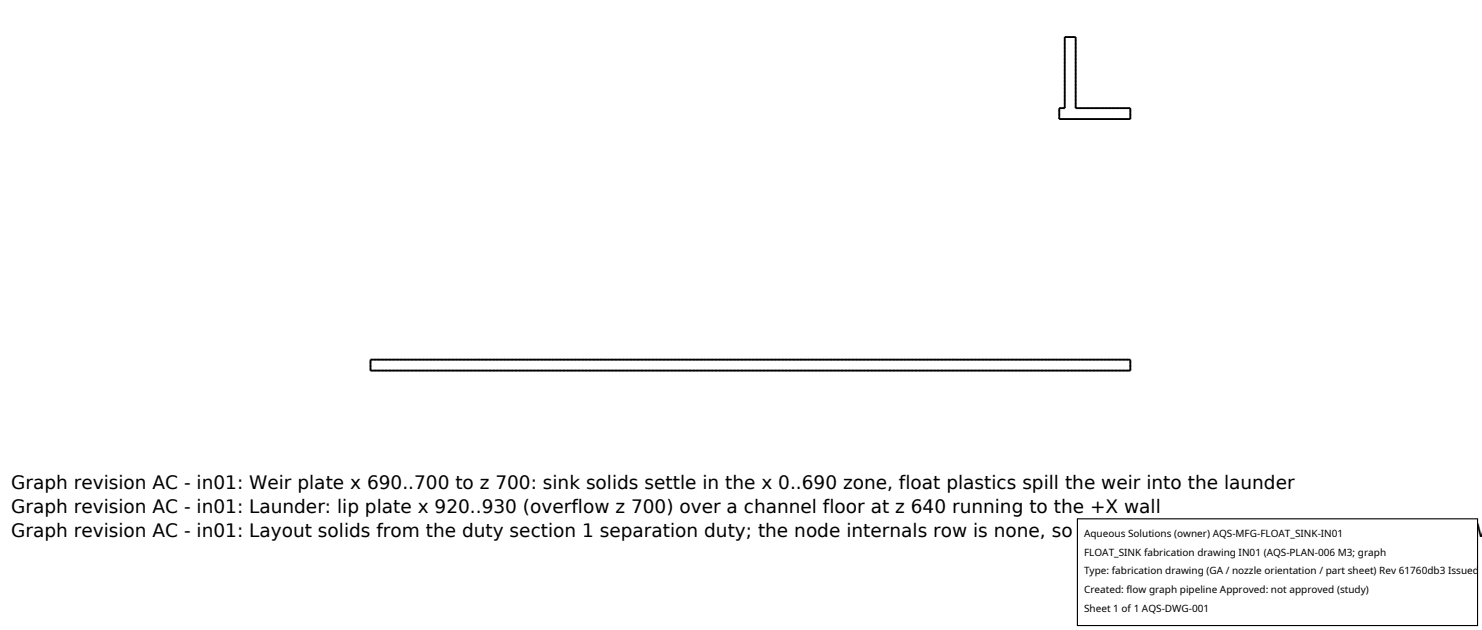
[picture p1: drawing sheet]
<svg xmlns="http://www.w3.org/2000/svg" width="212mm" height="90mm" viewBox="0 0 212 90" stroke-linecap="round" stroke-linejoin="round" font-family="sans-serif">
<defs><g id="words">
<g font-size="2.6">
<text x="1.6" y="69.8">Graph revision AC - in01: Weir plate x 690..700 to z 700: sink solids settle in the x 0..690 zone, float plastics spill the weir into the launder</text>
<text x="1.6" y="73.3">Graph revision AC - in01: Launder: lip plate x 920..930 (overflow z 700) over a channel floor at z 640 running to the +X wall</text>
<text x="1.6" y="76.7">Graph revision AC - in01: Layout solids from the duty section 1 separation duty; the node internals row is none, so the tracker records no internal solid (hold, W</text>
</g>
<g font-size="1.4">
<text x="154.8" y="76.6">Aqueous Solutions (owner) AQS-MFG-FLOAT_SINK-IN01</text>
<text x="154.8" y="79.3">FLOAT_SINK fabrication drawing IN01 (AQS-PLAN-006 M3; graph</text>
<text x="154.8" y="82">Type: fabrication drawing (GA / nozzle orientation / part sheet) Rev 61760db3 Issued</text>
<text x="154.8" y="84.7">Created: flow graph pipeline Approved: not approved (study)</text>
<text x="154.8" y="87.4">Sheet 1 of 1 AQS-DWG-001</text>
</g>
</g></defs>
<path d="M151.3 17h10.1M151.3 17v-1.6M151.3 15.4h.8M152.1 5.3h1.5M152.1 15.4v-10.1M153.6 15.4h7.8M153.6 15.4v-10.1M161.4 17v-1.6M52.9 52.9h108.5M52.9 51.4h108.5M52.9 52.9v-1.5M161.4 52.9v-1.5" fill="none" stroke="#a0a0a0" stroke-width=".26" stroke-dasharray=".3 .3" stroke-linecap="butt"/>
<path d="M152.1 5.3h1.5v10.1h7.8v1.6h-10.1v-1.6h.8zM52.9 51.4h108.5v1.5h-108.5z" fill="none" stroke="#000" stroke-width=".26"/>
<path d="M153.9 74.1h57.1v15.2h-57.1z" fill="#fff" stroke="#000" stroke-width=".16"/>
<use href="#words"/>
</svg>
